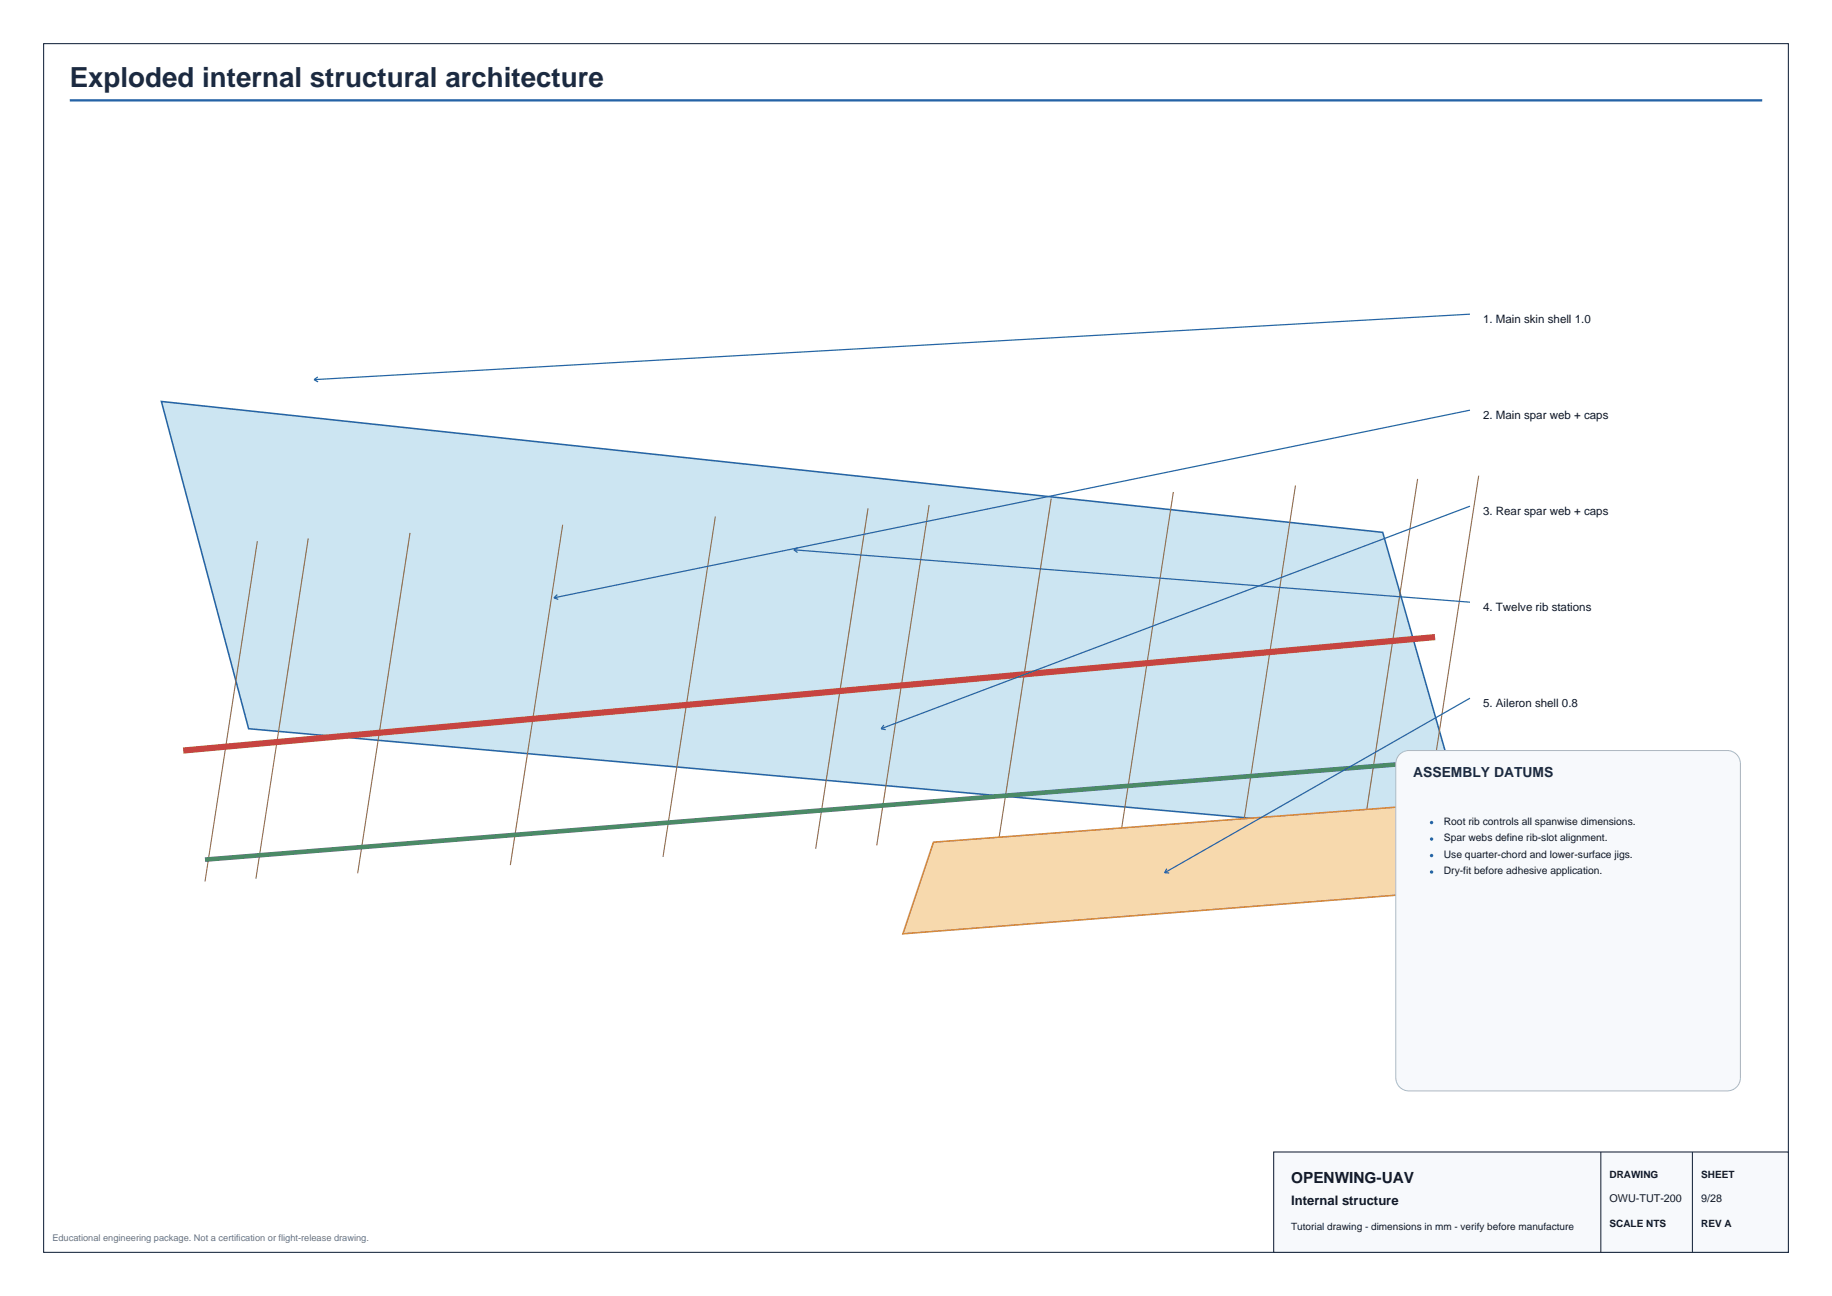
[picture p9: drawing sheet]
<svg xmlns="http://www.w3.org/2000/svg" width="420mm" height="297mm" viewBox="0 0 420 297" stroke-linecap="round" stroke-linejoin="round" font-family="sans-serif">
<defs><g id="words">
<text font-size="6.3" fill="#1b2a41" x="16" y="20">Exploded internal structural architecture</text>
<text font-size="3.5" fill="#111827" x="296" y="271">OPENWING-UAV</text>
<text font-size="3.2" fill="#1b2a41" x="324" y="178">ASSEMBLY DATUMS</text>
<text font-size="3" fill="#111827" x="296" y="276.2">Internal structure</text>
<g font-size="2.6" fill="#111827">
<text x="340" y="74">1. Main skin shell 1.0</text>
<text x="340" y="96">2. Main spar web + caps</text>
<text x="340" y="118">3. Rear spar web + caps</text>
<text x="340" y="140">4. Twelve rib stations</text>
<text x="340" y="162">5. Aileron shell 0.8</text>
</g>
<g font-size="2.5" fill="#111827">
<text x="369" y="275.5">OWU-TUT-200</text>
<text x="390" y="275.5">9/28</text>
</g>
<g font-size="2.4" fill="#111827">
<text x="331" y="189">Root rib controls all spanwise dimensions.</text>
<text x="331" y="192.8">Spar webs define rib-slot alignment.</text>
<text x="331" y="196.6">Use quarter-chord and lower-surface jigs.</text>
<text x="331" y="200.3">Dry-fit before adhesive application.</text>
</g>
<g font-size="2.3" fill="#111827">
<text x="369" y="270">DRAWING</text>
<text x="390" y="270">SHEET</text>
<text x="296" y="281.8">Tutorial drawing - dimensions in mm - verify before manufacture</text>
<text x="369" y="281.2">SCALE NTS</text>
<text x="390" y="281.2">REV A</text>
</g>
<text font-size="2.1" fill="#667085" x="12" y="284.5">Educational engineering package. Not a certification or flight-release drawing.</text>
</g></defs>
<path d="M16 23h388" fill="none" stroke="#2563a6" stroke-width=".53"/>
<path d="M37 92l280 30 20 70-280-25z" fill-rule="evenodd" fill="#cce5f2" stroke="#2563a6" stroke-width=".35"/>
<path d="M164 118.4l-12 78M199 116.5l-12 78M213 115.8l-12 77.9M241 114.3l-12 78M269 112.7l-12 78.1M297 111.3l-12 77.9M325 109.7l-12 78.1M339 109l-12 78M59 124l-12 78M70.7 123.4l-12 78M94 122.1l-12 78M129 120.3l-12 77.9" fill="none" stroke="#8a6c46" stroke-width=".25"/>
<path d="M329 146l-287 26" fill="none" stroke="#c74440" stroke-width="1.4" stroke-linecap="butt"/>
<path d="M335 174l-288 23" fill="none" stroke="#4b8a67" stroke-width="1.1" stroke-linecap="butt"/>
<path d="M214 193l119-9-11 21-115 9z" fill-rule="evenodd" fill="#f7d9ad" stroke="#d58936" stroke-width=".35"/>
<g fill="none" stroke="#2563a6" stroke-width=".28">
<path d="M337 72l-265 15M72 87l.9 .5M72.9 86.4l-.9 .6M337 94l-210 43M337 116l-135 51M127 137l1 .4M127.8 136.3l-.8 .7M182 126l155 12M182 126l.8 .6M182.9 125.5l-.9 .5M337 160l-70 40M202 167l1 .2"/>
<path d="M202.6 166.2l-.6 .8M267.5 199.1l-.5 .9M267 200h1.1"/>
</g>
<path d="M320.7 173.1a2.99 2.99 0 0 1 2.3-1.1h73a3 3 0 0 1 3 3v72a3 3 0 0 1-3 3h-73a3 3 0 0 1-3-3v-72l.1-.7z" fill-rule="evenodd" fill="#f7f9fc" stroke="#aab7c6" stroke-width=".23"/>
<g fill="#2563a6">
<circle cx="328.2" cy="188.5" r=".39"/>
<circle cx="328.2" cy="192.3" r=".39"/>
<circle cx="328.2" cy="196.1" r=".39"/>
<circle cx="328.2" cy="199.8" r=".39"/>
</g>
<path d="M10 10h400v277h-400z" fill="none" stroke="#1b2a41" stroke-width=".25"/>
<path d="M292 264h118v23h-118z" fill-rule="evenodd" fill="#f7f9fc" stroke="#1b2a41" stroke-width=".25"/>
<path d="M367 264v23M388 264v23" fill="none" stroke="#1b2a41" stroke-width=".25"/>
<use href="#words"/>
</svg>
